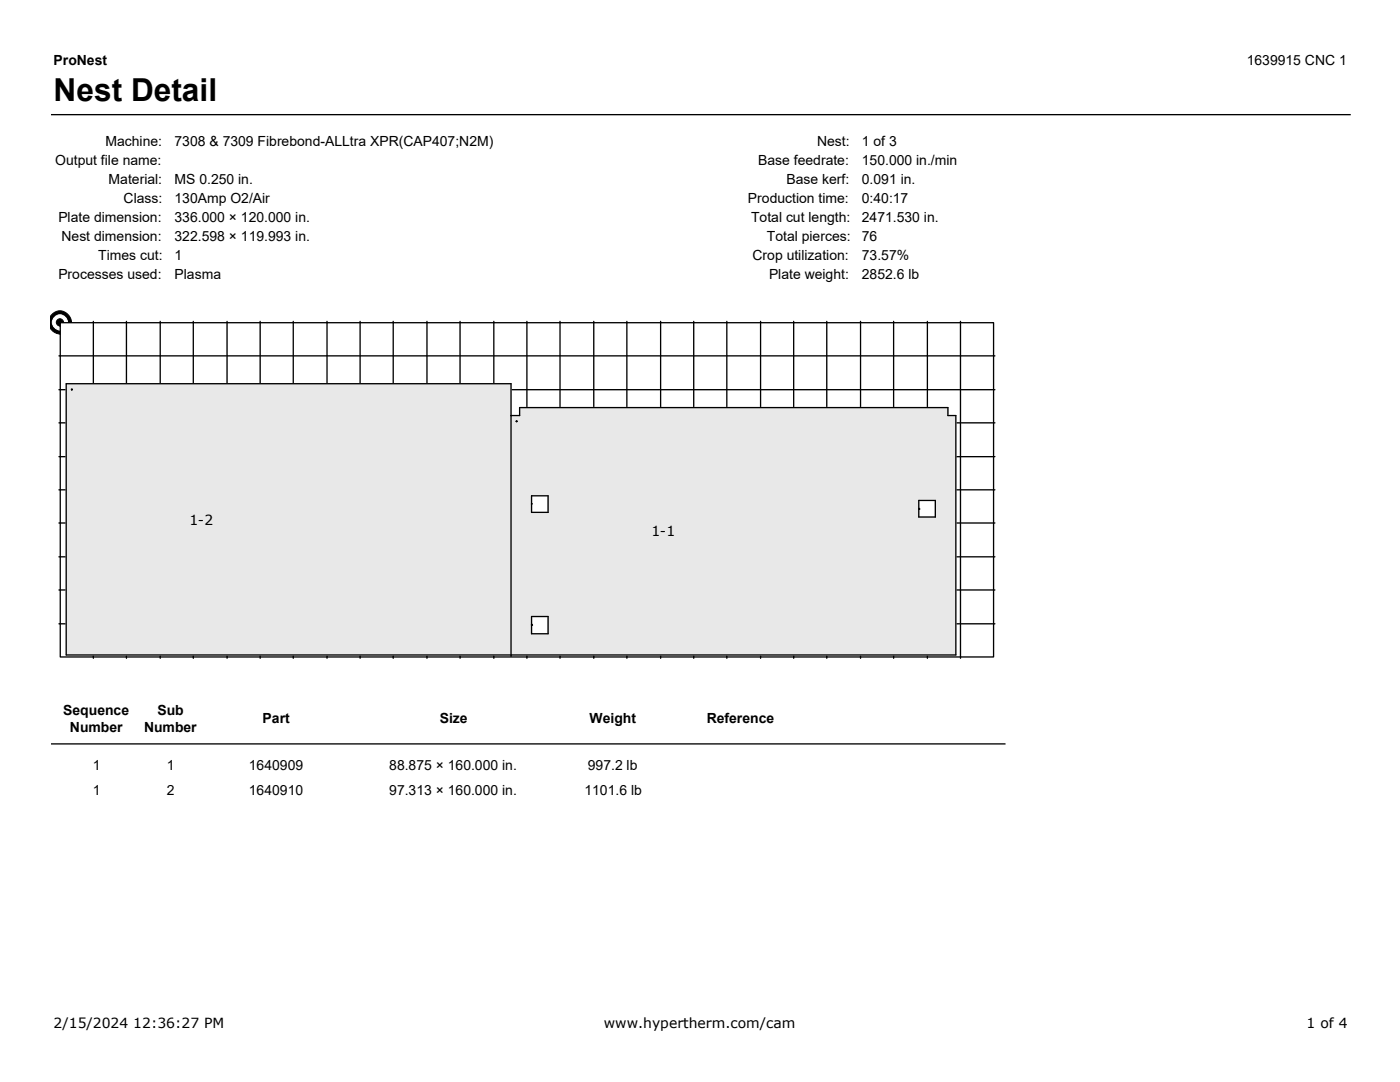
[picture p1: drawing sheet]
<svg xmlns="http://www.w3.org/2000/svg" width="279mm" height="216mm" viewBox="0 0 279 216" stroke-linecap="round" stroke-linejoin="round" font-family="sans-serif">
<defs><g id="words">
<text font-size="6.3" x="10.7" y="20.1">Nest Detail</text>
<g font-size="2.8">
<text x="10.7" y="13.1">ProNest</text>
<text x="248.8" y="13.1">1639915 CNC 1</text>
<text x="21.1" y="29">Machine:</text>
<text x="34.8" y="29">7308 &amp; 7309 Fibrebond-ALLtra XPR(CAP407;N2M)</text>
<text x="163.1" y="29">Nest:</text>
<text x="172" y="29">1 of 3</text>
<text x="11" y="32.8">Output file name:</text>
<text x="151.3" y="32.9">Base feedrate:</text>
<text x="172" y="32.9">150.000 in./min</text>
<text x="21.7" y="36.7">Material:</text>
<text x="24.7" y="40.5">Class:</text>
<text x="34.8" y="36.7">MS 0.250 in.</text>
<text x="34.8" y="40.5">130Amp O2/Air</text>
<text x="149.3" y="40.5">Production time:</text>
<text x="157" y="36.7">Base kerf:</text>
<text x="172" y="36.7">0.091 in.</text>
<text x="172" y="40.5">0:40:17</text>
<text x="11.6" y="44.3">Plate dimension:</text>
<text x="34.8" y="44.3">336.000 × 120.000 in.</text>
<text x="149.9" y="44.3">Total cut length:</text>
<text x="172" y="44.3">2471.530 in.</text>
<text x="12.3" y="48.1">Nest dimension:</text>
<text x="19.6" y="51.8">Times cut:</text>
<text x="34.8" y="48.1">322.598 × 119.993 in.</text>
<text x="34.8" y="51.9">1</text>
<text x="150.2" y="51.9">Crop utilization:</text>
<text x="153" y="48.1">Total pierces:</text>
<text x="172" y="48.1">76</text>
<text x="172" y="51.9">73.57%</text>
<text x="11.6" y="55.7">Processes used:</text>
<text x="34.8" y="55.7">Plasma</text>
<text x="153.5" y="55.7">Plate weight:</text>
<text x="172" y="55.7">2852.6 lb</text>
<text x="37.8" y="104.7">1-2</text>
<text x="130" y="106.9">1-1</text>
<text x="12.6" y="142.6">Sequence</text>
<text x="31.4" y="142.6">Sub</text>
<text x="14" y="146">Number</text>
<text x="28.7" y="146">Number</text>
<text x="52.4" y="144.3">Part</text>
<text x="87.8" y="144.3">Size</text>
<text x="117.7" y="144.3">Weight</text>
<text x="141" y="144.3">Reference</text>
<text x="18.5" y="153.6">1</text>
<text x="33.3" y="153.6">1</text>
<text x="49.7" y="153.6">1640909</text>
<text x="77.7" y="153.6">88.875 × 160.000 in.</text>
<text x="117.3" y="153.6">997.2 lb</text>
<text x="18.5" y="158.7">1</text>
<text x="33.3" y="158.7">2</text>
<text x="49.7" y="158.7">1640910</text>
<text x="77.7" y="158.7">97.313 × 160.000 in.</text>
<text x="116.6" y="158.7">1101.6 lb</text>
<text x="10.7" y="205.2">2/15/2024 12:36:27 PM</text>
<text x="120.5" y="205.2">www.hypertherm.com/cam</text>
<text x="260.8" y="205.2">1 of 4</text>
</g>
</g></defs>
<path d="M10.2 22.9h259.4" fill="none" stroke="#000" stroke-width=".26"/>
<g fill="#000" stroke="#000" stroke-width=".2">
<path d="M10.4 62.7a2.28 2.28 0 0 1 3.2 0 2.28 2.28 0 0 1 0 3.2 2.28 2.28 0 0 1-3.2 0l-.3-.5v-2.2z" fill-rule="evenodd"/>
<circle cx="12" cy="64.3" r=".72"/>
</g>
<circle cx="12" cy="64.3" r="1.5" fill="#fff" stroke="#fff" stroke-width=".2"/>
<path d="M12 64.4h186.3v66.7h-186.3z" fill-rule="evenodd" fill="#fff" stroke="#000" stroke-width=".26"/>
<g fill="none" stroke="#000" stroke-width=".26">
<path d="M11.8 71h186.8M11.8 77.8h1.3M14.3 77.8h.1zM14.3 77.6l.1 .2zM18.6 64.1v12.5M25.2 64.1v12.5M32 64.1v12.5M38.6 64.1v12.5M45.3 64.1v12.5M51.9 64.1v12.5M58.5 64.1v12.5M65.3 64.1v12.5"/>
<path d="M71.9 64.1v12.5M78.5 64.1v12.5M85.2 64.1v12.5M91.8 64.1v12.5M98.6 64.1v12.5M102.1 77.8h96.5M105.2 64.1v17.1M111.8 64.1v17.1M118.5 64.1v17.1M125.1 64.1v17.1M131.8 64.1v17.1M138.4 64.1v17.1"/>
<path d="M145.1 64.1v17.1M151.8 64.1v17.1M158.4 64.1v17.1M165 64.1v17.1M171.7 64.1v17.1M178.3 64.1v17.1M185.1 64.1v17.1M191.7 64.1v67.3M11.8 84.4h1.3M11.8 91.1h1.3M11.8 97.7h1.3M102 82.9h1.7v-1.6h85.5v1.6h1.6v47.8h-177.6v-54.1h88.8v54.4"/>
<path d="M103 84.1h.2zM103 84l.2 .1zM106.1 98.9h3.3v3.3h-3.3zM183.4 99.9h3.3v3.3h-3.3zM190.9 84.4h7.7M190.9 91.1h7.7M190.9 97.7h7.7M11.8 104.4h1.3M11.8 111.1h1.3M11.8 117.7h1.3M106.1 100.5h.1M183.4 101.6v-.2l.1 .2"/>
<path d="M183.4 101.6h.1M190.9 104.4h7.7M190.9 111.1h7.7M190.9 117.7h7.7M11.8 124.5h1.3M18.6 130.8v.6M25.2 130.8v.6M32 130.8v.6M38.6 130.8v.6M45.3 130.8v.6M51.9 130.8v.6M58.5 130.8v.6"/>
<path d="M65.3 130.8v.6M71.9 130.8v.6M78.5 130.8v.6M85.2 130.8v.6M91.8 130.8v.6M98.6 130.8v.6M105.2 130.8v.6M106.1 124.7v-.1l.1 .1M106.1 124.7h.1M106.1 123h3.3v3.5h-3.3zM111.8 130.8v.6M118.5 130.8v.6"/>
<path d="M125.1 130.8v.6M131.8 130.8v.6M138.4 130.8v.6M145.1 130.8v.6M151.8 130.8v.6M158.4 130.8v.6M165 130.8v.6M171.7 130.8v.6M178.3 130.8v.6M185.1 130.8v.6M190.9 124.5h7.7M10.2 148.4h190.5"/>
</g>
<path d="M183.4 99.9v3.3h3.3v-3.3zM103 84l.2 .1zM106.1 98.9v3.3h3.3v-3.3zM106.1 123v3.5h3.3v-3.5zM14.3 77.6l.1 .2zM102 82.9h1.7v-1.6h85.5v1.6h1.6v47.8h-88.8zM13.2 76.6h88.8v54.1h-88.8z" fill-rule="evenodd" fill="#e8e8e8" stroke="#e8e8e8" stroke-width=".26"/>
<use href="#words"/>
</svg>
